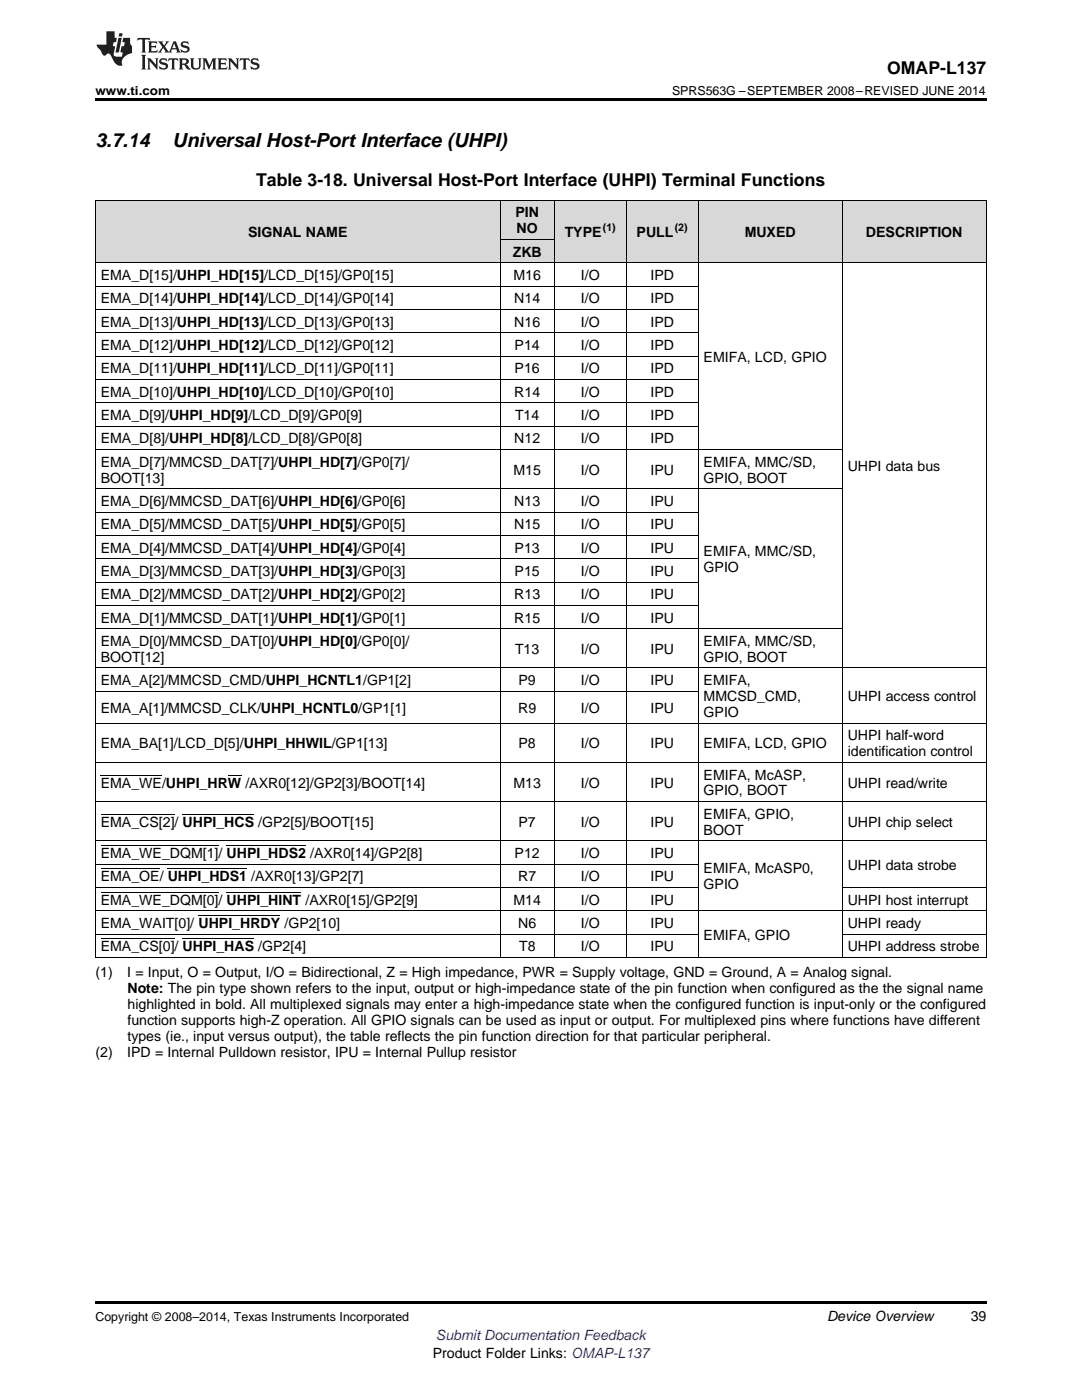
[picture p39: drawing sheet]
<svg xmlns="http://www.w3.org/2000/svg" width="216mm" height="279mm" viewBox="0 0 216 279" stroke-linecap="round" stroke-linejoin="round" font-family="sans-serif">
<defs><g id="words">
<g font-size="3.9">
<text x="19" y="29.3">3.7.14</text>
<text x="34.5" y="29.3">Universal Host-Port Interface (UHPI)</text>
</g>
<g font-size="3.5">
<text x="177" y="14.8">OMAP-L137</text>
<text x="51.1" y="37">Table 3-18. Universal Host-Port Interface (UHPI) Terminal Functions</text>
</g>
<g font-size="2.8">
<text x="49.5" y="47.3">SIGNAL NAME</text>
<text x="102.9" y="43.4">PIN</text>
<text x="103.1" y="46.6">NO</text>
<text x="112.7" y="47.3">TYPE</text>
<text x="127" y="47.3">PULL</text>
<text x="148.6" y="47.3">MUXED</text>
<text x="172.8" y="47.3">DESCRIPTION</text>
<text x="102.3" y="51.2">ZKB</text>
<text x="20.1" y="55.9">EMA_D[15]/UHPI_HD[15]/LCD_D[15]/GP0[15]</text>
<text x="102.4" y="55.9">M16</text>
<text x="115.9" y="55.9">I/O</text>
<text x="129.8" y="55.9">IPD</text>
<text x="20.1" y="60.5">EMA_D[14]/UHPI_HD[14]/LCD_D[14]/GP0[14]</text>
<text x="20.1" y="65.2">EMA_D[13]/UHPI_HD[13]/LCD_D[13]/GP0[13]</text>
<text x="102.6" y="60.5">N14</text>
<text x="102.6" y="65.2">N16</text>
<text x="115.9" y="60.5">I/O</text>
<text x="115.9" y="65.2">I/O</text>
<text x="129.8" y="60.5">IPD</text>
<text x="129.8" y="65.2">IPD</text>
<text x="20.1" y="69.8">EMA_D[12]/UHPI_HD[12]/LCD_D[12]/GP0[12]</text>
<text x="102.7" y="69.8">P14</text>
<text x="115.9" y="69.8">I/O</text>
<text x="129.8" y="69.8">IPD</text>
<text x="20.1" y="74.5">EMA_D[11]/UHPI_HD[11]/LCD_D[11]/GP0[11]</text>
<text x="102.7" y="74.5">P16</text>
<text x="115.9" y="74.5">I/O</text>
<text x="129.8" y="74.5">IPD</text>
<text x="140.4" y="72.2">EMIFA, LCD, GPIO</text>
<text x="20.1" y="79.2">EMA_D[10]/UHPI_HD[10]/LCD_D[10]/GP0[10]</text>
<text x="20.1" y="83.8">EMA_D[9]/UHPI_HD[9]/LCD_D[9]/GP0[9]</text>
<text x="102.6" y="79.2">R14</text>
<text x="102.8" y="83.8">T14</text>
<text x="115.9" y="79.2">I/O</text>
<text x="115.9" y="83.8">I/O</text>
<text x="129.8" y="79.2">IPD</text>
<text x="129.8" y="83.8">IPD</text>
<text x="20.1" y="88.5">EMA_D[8]/UHPI_HD[8]/LCD_D[8]/GP0[8]</text>
<text x="102.6" y="88.5">N12</text>
<text x="115.9" y="88.5">I/O</text>
<text x="129.8" y="88.5">IPD</text>
<text x="20.1" y="93.1">EMA_D[7]/MMCSD_DAT[7]/UHPI_HD[7]/GP0[7]/</text>
<text x="102.4" y="94.7">M15</text>
<text x="115.9" y="94.7">I/O</text>
<text x="129.8" y="94.7">IPU</text>
<text x="140.4" y="93.1">EMIFA, MMC/SD,</text>
<text x="169.2" y="94">UHPI data bus</text>
<text x="20.1" y="96.3">BOOT[13]</text>
<text x="20.1" y="101">EMA_D[6]/MMCSD_DAT[6]/UHPI_HD[6]/GP0[6]</text>
<text x="102.6" y="101">N13</text>
<text x="115.9" y="101">I/O</text>
<text x="129.8" y="101">IPU</text>
<text x="140.4" y="96.3">GPIO, BOOT</text>
<text x="20.1" y="105.6">EMA_D[5]/MMCSD_DAT[5]/UHPI_HD[5]/GP0[5]</text>
<text x="102.6" y="105.6">N15</text>
<text x="115.9" y="105.6">I/O</text>
<text x="129.8" y="105.6">IPU</text>
<text x="20.1" y="110.3">EMA_D[4]/MMCSD_DAT[4]/UHPI_HD[4]/GP0[4]</text>
<text x="102.7" y="110.3">P13</text>
<text x="115.9" y="110.3">I/O</text>
<text x="129.8" y="110.3">IPU</text>
<text x="140.4" y="111">EMIFA, MMC/SD,</text>
<text x="20.1" y="114.9">EMA_D[3]/MMCSD_DAT[3]/UHPI_HD[3]/GP0[3]</text>
<text x="20.1" y="119.6">EMA_D[2]/MMCSD_DAT[2]/UHPI_HD[2]/GP0[2]</text>
<text x="102.6" y="119.6">R13</text>
<text x="102.7" y="114.9">P15</text>
<text x="115.9" y="114.9">I/O</text>
<text x="115.9" y="119.6">I/O</text>
<text x="129.8" y="114.9">IPU</text>
<text x="129.8" y="119.6">IPU</text>
<text x="140.4" y="114.2">GPIO</text>
<text x="20.1" y="124.2">EMA_D[1]/MMCSD_DAT[1]/UHPI_HD[1]/GP0[1]</text>
<text x="102.6" y="124.2">R15</text>
<text x="115.9" y="124.2">I/O</text>
<text x="129.8" y="124.2">IPU</text>
<text x="20.1" y="128.9">EMA_D[0]/MMCSD_DAT[0]/UHPI_HD[0]/GP0[0]/</text>
<text x="102.8" y="130.5">T13</text>
<text x="115.9" y="130.5">I/O</text>
<text x="129.8" y="130.5">IPU</text>
<text x="140.4" y="128.9">EMIFA, MMC/SD,</text>
<text x="20.1" y="132.1">BOOT[12]</text>
<text x="20.1" y="136.7">EMA_A[2]/MMCSD_CMD/UHPI_HCNTL1/GP1[2]</text>
<text x="103.5" y="136.7">P9</text>
<text x="115.9" y="136.7">I/O</text>
<text x="129.8" y="136.7">IPU</text>
<text x="140.4" y="132.1">GPIO, BOOT</text>
<text x="140.4" y="136.7">EMIFA,</text>
<text x="20.1" y="142.2">EMA_A[1]/MMCSD_CLK/UHPI_HCNTL0/GP1[1]</text>
<text x="103.4" y="142.2">R9</text>
<text x="115.9" y="142.2">I/O</text>
<text x="129.8" y="142.2">IPU</text>
<text x="140.4" y="139.9">MMCSD_CMD,</text>
<text x="140.4" y="143.1">GPIO</text>
<text x="169.2" y="139.9">UHPI access control</text>
<text x="20.1" y="149.3">EMA_BA[1]/LCD_D[5]/UHPI_HHWIL/GP1[13]</text>
<text x="103.5" y="149.3">P8</text>
<text x="115.9" y="149.3">I/O</text>
<text x="129.8" y="149.3">IPU</text>
<text x="140.4" y="149.3">EMIFA, LCD, GPIO</text>
<text x="169.2" y="147.7">UHPI half-word</text>
<text x="140.4" y="155.6">EMIFA, McASP,</text>
<text x="169.2" y="150.9">identification control</text>
<text x="20.1" y="157.2">EMA_WE/UHPI_HRW /AXR0[12]/GP2[3]/BOOT[14]</text>
<text x="102.4" y="157.2">M13</text>
<text x="115.9" y="157.2">I/O</text>
<text x="129.8" y="157.2">IPU</text>
<text x="140.4" y="158.8">GPIO, BOOT</text>
<text x="169.2" y="157.2">UHPI read/write</text>
<text x="20.1" y="165">EMA_CS[2]/ UHPI_HCS /GP2[5]/BOOT[15]</text>
<text x="103.5" y="165">P7</text>
<text x="115.9" y="165">I/O</text>
<text x="129.8" y="165">IPU</text>
<text x="140.4" y="163.4">EMIFA, GPIO,</text>
<text x="140.4" y="166.6">BOOT</text>
<text x="169.2" y="165">UHPI chip select</text>
<text x="20.1" y="171.2">EMA_WE_DQM[1]/ UHPI_HDS2 /AXR0[14]/GP2[8]</text>
<text x="102.7" y="171.2">P12</text>
<text x="115.9" y="171.2">I/O</text>
<text x="129.8" y="171.2">IPU</text>
<text x="169.2" y="173.6">UHPI data strobe</text>
<text x="20.1" y="175.9">EMA_OE/ UHPI_HDS1 /AXR0[13]/GP2[7]</text>
<text x="103.4" y="175.9">R7</text>
<text x="115.9" y="175.9">I/O</text>
<text x="129.8" y="175.9">IPU</text>
<text x="140.4" y="174.3">EMIFA, McASP0,</text>
<text x="140.4" y="177.5">GPIO</text>
<text x="20.1" y="180.6">EMA_WE_DQM[0]/ UHPI_HINT /AXR0[15]/GP2[9]</text>
<text x="20.1" y="185.2">EMA_WAIT[0]/ UHPI_HRDY /GP2[10]</text>
<text x="102.4" y="180.6">M14</text>
<text x="103.4" y="185.2">N6</text>
<text x="115.9" y="180.6">I/O</text>
<text x="115.9" y="185.2">I/O</text>
<text x="129.8" y="180.6">IPU</text>
<text x="129.8" y="185.2">IPU</text>
<text x="169.2" y="180.6">UHPI host interrupt</text>
<text x="169.2" y="185.2">UHPI ready</text>
<text x="20.1" y="189.9">EMA_CS[0]/ UHPI_HAS /GP2[4]</text>
<text x="103.6" y="189.9">T8</text>
<text x="115.9" y="189.9">I/O</text>
<text x="129.8" y="189.9">IPU</text>
<text x="140.4" y="187.5">EMIFA, GPIO</text>
<text x="169.2" y="189.9">UHPI address strobe</text>
<text x="19" y="195">(1)</text>
<text x="25.4" y="195">I = Input, O = Output, I/O = Bidirectional, Z = High impedance, PWR = Supply voltage, GND = Ground, A = Analog signal.</text>
<text x="25.4" y="198.2">Note: The pin type shown refers to the input, output or high-impedance state of the pin function when configured as the the signal name</text>
<text x="25.4" y="201.4">highlighted in bold. All multiplexed signals may enter a high-impedance state when the configured function is input-only or the configured</text>
<text x="25.4" y="204.5">function supports high-Z operation. All GPIO signals can be used as input or output. For multiplexed pins where functions have different</text>
<text x="25.4" y="207.7">types (ie., input versus output), the table reflects the pin function direction for that particular peripheral.</text>
<text x="19" y="210.9">(2)</text>
<text x="25.4" y="210.9">IPD = Internal Pulldown resistor, IPU = Internal Pullup resistor</text>
<text x="165" y="263.6">Device Overview</text>
<text x="193.7" y="263.6">39</text>
<text x="86.4" y="270.9">Product Folder Links: OMAP-L137</text>
</g>
<text font-size="2.8" fill="#00f" x="87" y="267.4">Submit Documentation Feedback</text>
<g font-size="2.5">
<text x="19" y="19">www.ti.com</text>
<text x="134.1" y="19">SPRS563G –SEPTEMBER 2008–REVISED JUNE 2014</text>
<text x="19" y="263.6">Copyright © 2008–2014, Texas Instruments Incorporated</text>
</g>
<g font-size="2.1">
<text x="120.3" y="46.2">(1)</text>
<text x="134.6" y="46.2">(2)</text>
</g>
</g></defs>
<g fill="#d8d8d8">
<path d="M19 40h80.8v12.5h-80.8z"/>
<path d="M99.8 47.8h10.8v4.7h-10.8z"/>
<path d="M110.6 40h14.4v12.5h-14.4z"/>
<path d="M125 40h14.3v12.5h-14.3z"/>
<path d="M139.3 40h28.8v12.5h-28.8z"/>
<path d="M168.1 40h28.7v12.5h-28.7z"/>
<path d="M99.8 40h10.8v7.8h-10.8z"/>
</g>
<path d="M19 19.5h177.8v.5h-177.8zM19 259.7h177.8v.5h-177.8z" fill="#000"/>
<g fill="none" stroke="#000" stroke-width=".2">
<path d="M19 40h177.8M19 57.1h120.3M19 52.4h177.8M19.1 40v151.1M99.8 40v151.1M99.8 47.8h10.8M110.6 40v151.1M124.9 40v151.1M139.3 40v151.1M168 40v151.1M196.8 40v151.1M19 75.7h120.3"/>
<path d="M19 71.1h120.3M19 66.4h120.3M19 61.8h120.3M19 97.5h149.1M19 89.7h149.1M19 85h120.3M19 80.4h120.3M19 116.2h120.3M19 111.5h120.3M19 106.8h120.3M19 102.2h120.3M19 138h120.3"/>
<path d="M19 133.3h177.8M19 125.5h149.1M19 120.8h120.3M19 160h177.8M19 152.1h177.8M19 144.3h177.8M19 177.1h120.3M19 172.5h120.3M19 167.8h177.8M168.1 177.1h28.7M19 191.1h177.8M19 186.4h120.3"/>
<path d="M19 181.8h177.8M168.1 186.4h28.7"/>
</g>
<g fill="#231f20">
<path d="M27.5 7.6l-.1 .5 .4-.2h.6v.1v2.1l-.2 .4h1l-.3-.4v-2.1l.1-.1h.5l.5 .2-.2-.5zM29.5 8.3l.2 .3v1.5l-.2 .4h1.8l.2-.6a1.04 1.04 0 0 1-1.3 .2v-.7h.6l.3 .2v-.6l-.3 .2h-.6v-.6l.8-.1 .4 .3-.2-.5zM31.5 8.3l.9 1.1-.9 1.1h.8l-.2-.2 .5-.7 .4 .7-.2 .2h1.5l-.1-.2 .1-.4h.9l.1 .4-.2 .2h1l-.3-.3-.7-1.9h-.5l-.9 2-.8-1 .9-1h-.8l.1 .3-.3 .5-.4-.6 .2-.2zM34.7 8.6l.4 1h-.7zM36.3 8.4a.63 .63 0 0 0-.2 .7 .63 .63 0 0 0 .6 .4l.6 .2 .1 .2a.75 .75 0 0 1-.7 .4 .75 .75 0 0 1-.6-.5l.1 .7 .1-.1a1.11 1.11 0 0 0 1.5-.6 1.13 1.13 0 0 0-1.2-.8l-.1-.4a1.04 1.04 0 0 1 1.2 .2l-.2-.5-.1 .1-.5-.2zM28.2 10.9l.2 .4v2.2l-.2 .4h1l-.3-.4v-2.2l.3-.4zM29.3 11.6l.3 .4v1.5l-.3 .4h.8l-.2-.4v-1.3l1.5 1.7v-1.9l.2-.4h-.7l.2 .4v.9l-1.1-1.3zM32 11.8a.62 .62 0 0 0-.2 .7 .62 .62 0 0 0 .6 .4l.6 .1 .1 .3a.76 .76 0 0 1-.7 .3 .76 .76 0 0 1-.6-.4l.1 .7 .1-.1a1.11 1.11 0 0 0 1.5-.6 1.13 1.13 0 0 0-1.2-.8l-.1-.4a1.04 1.04 0 0 1 1.2 .2l-.2-.6-.1 .1-.5-.1zM33.7 11.6l-.2 .6a.61 .61 0 0 1 .8-.3v1.6l-.2 .4h.9l-.2-.4v-1.6a.63 .63 0 0 1 .8 .3l-.2-.6zM35.6 11.6l.3 .4v1.5l-.3 .4h1l-.2-.2v-.8l.5 .2a.76 .76 0 0 0 1.2 .7l-1-1a.58 .58 0 0 0 .6-.5 .58 .58 0 0 0-.5-.6zM36.4 11.9h.1a.45 .45 0 0 1 .5 .1 .45 .45 0 0 1 .1 .5l-.7 .2zM37.9 11.6l.2 .2a2.17 2.17 0 0 0 .3 1.9 .99 .99 0 0 0 1.6-.6v-1.1l.2-.4h-.7l.2 .2a1.92 1.92 0 0 1-.2 1.8 .6 .6 0 0 1-.9-.5v-1.1l.2-.4zM40.4 11.6l.2 .4v1.5l-.2 .4h.7l-.2-.4v-1.4l.8 1.8 .8-1.8v1.4l-.2 .4h.9l-.2-.4v-1.5l.2-.4h-.8l-.6 1.5-.6-1.5zM43.4 11.6l.2 .4v1.5l-.2 .4h1.8l.2-.6a1.04 1.04 0 0 1-1.3 .1v-.6h.5l.4 .2v-.6l-.4 .2h-.5v-.7h.8l.3 .3-.1-.6zM45.5 11.6l.2 .4v1.5l-.2 .4h.7l-.2-.4v-1.3l1.5 1.7v-1.9l.2-.4h-.7l.2 .4v.9l-1.1-1.3zM47.9 11.6l-.1 .6a.61 .61 0 0 1 .8-.3v1.6l-.3 .4h1l-.3-.4 .1-1.6a.63 .63 0 0 1 .7 .3l-.1-.6zM50.2 11.8a.62 .62 0 0 0-.2 .7 .62 .62 0 0 0 .6 .4l.6 .1 .2 .3a.76 .76 0 0 1-.8 .3 .76 .76 0 0 1-.6-.4l.1 .7 .2-.1a1.11 1.11 0 0 0 1.5-.6 1.13 1.13 0 0 0-1.3-.8l-.1-.4a1.04 1.04 0 0 1 1.2 .2l-.1-.6-.2 .1-.5-.1z"/>
<path d="M21.2 6.3v2.6h-1.9l.1 .4 .7 .9a.91 .91 0 0 0 1 .8 .56 .56 0 0 1 .5-.3 .56 .56 0 0 1 .5 .3l.4 .8a1.53 1.53 0 0 0 1.9 1.2 1.54 1.54 0 0 1 1-2.1l.9-.3v-1.4a1.52 1.52 0 0 1-.3-1.6h-1.4l-.2 .8h.5l-.2 .8h-.4l-.2 1v.2l.4 .1-.2 .8a1.93 1.93 0 0 1-1.6-.3l.3-1.8h-.5l.2-.8h.4l.2-.8h-.4v-1.3zM23.6 7.6l-.6 2.9h.7l.6-2.9zM23.8 6.6l-.1 .7h.6l.2-.7z"/>
</g>
<g fill="none" stroke="#000" stroke-width=".2">
<path d="M20.1 154.7h12.2M45.5 154.7h2.6M20.1 178.1h23.5M20.1 173.4h11.8M20.1 168.8h23.5M20.1 162.5h14.7M33.5 173.4h15.8M36.4 162.5h14.3M45.2 178.1h14.9M45.2 168.8h15.8M20.1 187.4h14.7M36.4 187.4h14.3"/>
<path d="M39.6 182.7h16.3"/>
</g>
<use href="#words"/>
</svg>
